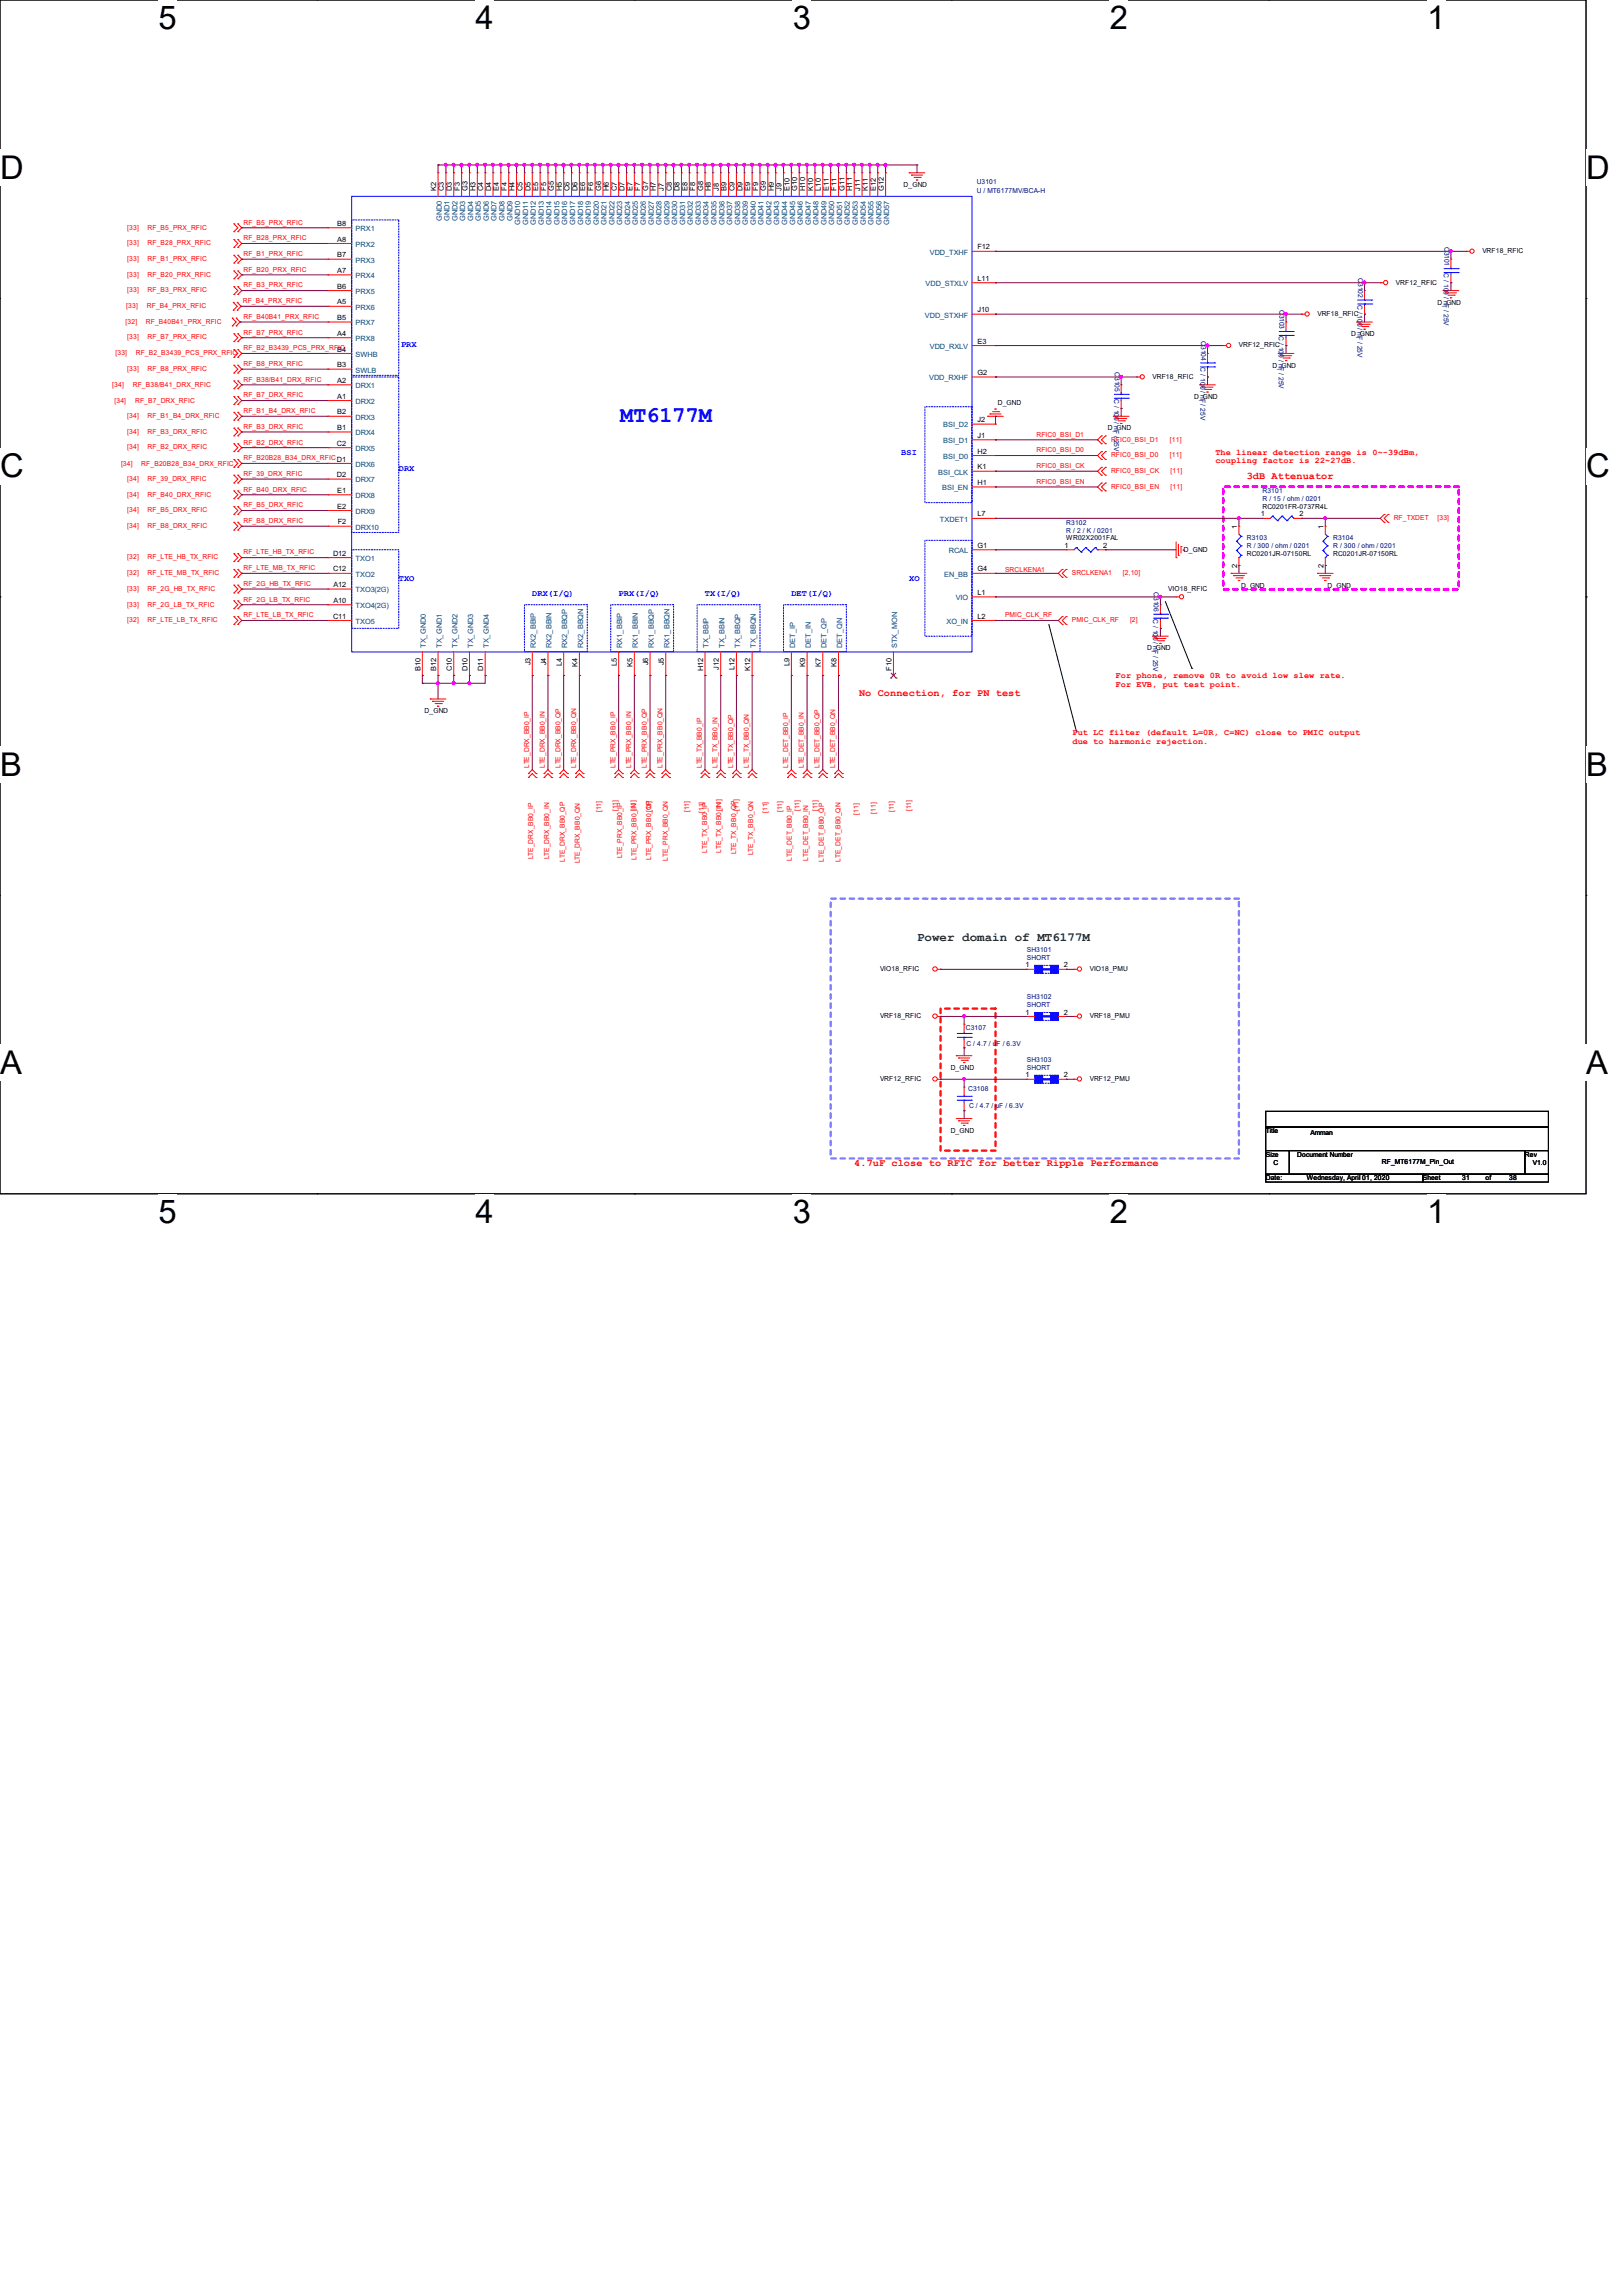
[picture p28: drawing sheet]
<svg xmlns="http://www.w3.org/2000/svg" width="210mm" height="297mm" viewBox="0 0 210 297" stroke-linecap="round" stroke-linejoin="round" font-family="sans-serif">
<defs><g id="words">
<g font-size="4.2">
<text x="20.5" y="3.8">5</text>
<text x="61.5" y="3.8">4</text>
<text x="102.6" y="3.8">3</text>
<text x="143.6" y="3.8">2</text>
<text x="184.7" y="3.8">1</text>
<text x="0" y="23.1">D</text>
<text x="205.2" y="23.1">D</text>
<text x="0" y="61.7">C</text>
<text x="205.2" y="61.7">C</text>
<text x="0" y="100.3">B</text>
<text x="205.2" y="100.3">B</text>
<text x="0" y="138.9">A</text>
<text x="205.2" y="138.9">A</text>
<text x="20.5" y="158.2">5</text>
<text x="61.5" y="158.2">4</text>
<text x="102.6" y="158.2">3</text>
<text x="143.6" y="158.2">2</text>
<text x="184.7" y="158.2">1</text>
</g>
<text font-size="2.9" fill="#00f" x="80.3" y="54.7">MT6177M</text>
<text font-size="1.6" fill="#008000" x="118.7" y="121.7">Power domain of MT6177M</text>
<g font-size="1.3" fill="#f00">
<text x="161.3" y="62">3dB Attenuator</text>
<text x="111.2" y="90">No Connection, for PN test</text>
<text x="110.5" y="150.8">4.7uF close to RFIC for better Ripple Performance</text>
</g>
<g font-size="1.1" fill="#00f">
<text x="51.9" y="44.8">PRX</text>
<text x="116.6" y="58.8">BSI</text>
<text x="51.6" y="60.9">DRX</text>
<text x="51.6" y="75.1">TXO</text>
<text x="68.9" y="77.1">DRX(I/Q)</text>
<text x="80.1" y="77.1">PRX(I/Q)</text>
<text x="91.2" y="77.1">TX(I/Q)</text>
<text x="102.4" y="77.1">DET(I/Q)</text>
<text x="117.6" y="75.1">XO</text>
</g>
<g font-size="1.1" fill="#f00">
<text x="157.3" y="58.8">The linear detection range is 0~-39dBm,</text>
<text x="157.3" y="59.9">coupling factor is 22~27dB.</text>
<text x="144.4" y="87.7">For phone, remove 0R to avoid low slew rate.</text>
<text x="144.4" y="88.8">For EVB, put test point.</text>
<text x="138.8" y="95.1">Put LC filter (default L=0R, C=NC) close to PMIC output</text>
<text x="138.8" y="96.2">due to harmonic rejection.</text>
</g>
<g font-size=".9" fill="#000080">
<text x="126.4" y="23.8">U3101</text>
<text x="126.4" y="25">U / MT6177MV/BCA-H</text>
<text x="175.7" y="36" transform="rotate(90 175.7 36)">C3102</text>
<text x="186.8" y="35.3" transform="rotate(90 186.8 35.3)">C / 100 / nF / 25V</text>
<text x="186.9" y="31.9" transform="rotate(90 186.9 31.9)">C3101</text>
<text x="165.6" y="40" transform="rotate(90 165.6 40)">C3103</text>
<text x="175.7" y="39.4" transform="rotate(90 175.7 39.4)">C / 100 / nF / 25V</text>
<text x="155.3" y="47.5" transform="rotate(90 155.3 47.5)">C / 100 / nF / 25V</text>
<text x="155.4" y="44.1" transform="rotate(90 155.4 44.1)">C3104</text>
<text x="165.5" y="43.5" transform="rotate(90 165.5 43.5)">C / 100 / nF / 25V</text>
<text x="144.2" y="51.6" transform="rotate(90 144.2 51.6)">C / 100 / nF / 25V</text>
<text x="144.2" y="48.2" transform="rotate(90 144.2 48.2)">C3105</text>
<text x="163.4" y="63.8">R3101</text>
<text x="163.4" y="64.8">R / 15 / ohm / 0201</text>
<text x="138" y="67.9">R3102</text>
<text x="138" y="68.9">R / 2 / K / 0201</text>
<text x="161.3" y="69.9">R3103</text>
<text x="161.3" y="70.9">R / 300 / ohm / 0201</text>
<text x="172.5" y="69.9">R3104</text>
<text x="172.5" y="70.9">R / 300 / ohm / 0201</text>
<text x="149.3" y="76.6" transform="rotate(90 149.3 76.6)">C3106</text>
<text x="149.2" y="80.1" transform="rotate(90 149.2 80.1)">C / 100 / nF / 25V</text>
<text x="132.9" y="123.2">SH3101</text>
<text x="132.9" y="124.2">SHORT</text>
<text x="132.9" y="129.3">SH3102</text>
<text x="132.9" y="130.3">SHORT</text>
<text x="125" y="133.2">C3107</text>
<text x="125.1" y="135.3">C / 4.7 / uF / 6.3V</text>
<text x="132.9" y="137.4">SH3103</text>
<text x="125.3" y="141.1">C3108</text>
<text x="125.4" y="143.4">C / 4.7 / uF / 6.3V</text>
<text x="132.9" y="138.4">SHORT</text>
</g>
<g font-size=".9" fill="#f00">
<text x="16.5" y="29.7">[33]</text>
<text x="19.1" y="29.7">RF_B5_PRX_RFIC</text>
<text x="31.5" y="29.1">RF_B5_PRX_RFIC</text>
<text x="16.5" y="31.7">[33]</text>
<text x="16.5" y="35.8">[33]</text>
<text x="16.5" y="33.8">[33]</text>
<text x="19.1" y="31.7">RF_B28_PRX_RFIC</text>
<text x="19.1" y="35.8">RF_B20_PRX_RFIC</text>
<text x="19.1" y="33.8">RF_B1_PRX_RFIC</text>
<text x="31.5" y="31.1">RF_B28_PRX_RFIC</text>
<text x="31.5" y="33.1">RF_B1_PRX_RFIC</text>
<text x="31.5" y="35.2">RF_B20_PRX_RFIC</text>
<text x="16.3" y="41.9">[32]</text>
<text x="16.3" y="39.9">[33]</text>
<text x="16.5" y="37.8">[33]</text>
<text x="18.9" y="41.9">RF_B40B41_PRX_RFIC</text>
<text x="19" y="39.9">RF_B4_PRX_RFIC</text>
<text x="19.1" y="37.8">RF_B3_PRX_RFIC</text>
<text x="31.4" y="39.2">RF_B4_PRX_RFIC</text>
<text x="31.5" y="37.2">RF_B3_PRX_RFIC</text>
<text x="31.5" y="41.2">RF_B40B41_PRX_RFIC</text>
<text x="14.9" y="45.9">[33]</text>
<text x="16.5" y="43.9">[33]</text>
<text x="16.5" y="48">[33]</text>
<text x="17.6" y="45.9">RF_B2_B3439_PCS_PRX_RFIC</text>
<text x="19.1" y="43.9">RF_B7_PRX_RFIC</text>
<text x="19.1" y="48">RF_B8_PRX_RFIC</text>
<text x="31.5" y="43.3">RF_B7_PRX_RFIC</text>
<text x="31.5" y="45.3">RF_B2_B3439_PCS_PRX_RFIC</text>
<text x="31.5" y="47.3">RF_B8_PRX_RFIC</text>
<text x="14.5" y="50.1">[34]</text>
<text x="14.8" y="52.1">[34]</text>
<text x="17.2" y="50.1">RF_B38/B41_DRX_RFIC</text>
<text x="17.5" y="52.1">RF_B7_DRX_RFIC</text>
<text x="31.5" y="49.4">RF_B38/B41_DRX_RFIC</text>
<text x="31.5" y="51.4">RF_B7_DRX_RFIC</text>
<text x="31.5" y="53.4">RF_B1_B4_DRX_RFIC</text>
<text x="16.5" y="58.1">[34]</text>
<text x="16.5" y="56.1">[34]</text>
<text x="16.5" y="54.1">[34]</text>
<text x="19.1" y="58.1">RF_B2_DRX_RFIC</text>
<text x="19.1" y="56.1">RF_B3_DRX_RFIC</text>
<text x="19.1" y="54.1">RF_B1_B4_DRX_RFIC</text>
<text x="31.5" y="57.5">RF_B2_DRX_RFIC</text>
<text x="31.5" y="59.5">RF_B20B28_B34_DRX_RFICD1</text>
<text x="31.5" y="55.5">RF_B3_DRX_RFIC</text>
<text x="134.1" y="56.5">RFIC0_BSI_D1</text>
<text x="134.1" y="58.5">RFIC0_BSI_D0</text>
<text x="143.8" y="57.1">RFIC0_BSI_D1</text>
<text x="143.8" y="59.2">RFIC0_BSI_D0</text>
<text x="151.4" y="57.1">[11]</text>
<text x="151.4" y="59.2">[11]</text>
<text x="15.7" y="60.3">[34]</text>
<text x="16.5" y="62.2">[34]</text>
<text x="16.5" y="64.2">[34]</text>
<text x="18.3" y="60.3">RF_B20B28_B34_DRX_RFIC</text>
<text x="19.1" y="62.2">RF_39_DRX_RFIC</text>
<text x="19.1" y="64.2">RF_B40_DRX_RFIC</text>
<text x="31.5" y="61.6">RF_39_DRX_RFIC</text>
<text x="31.5" y="63.6">RF_B40_DRX_RFIC</text>
<text x="31.5" y="65.6">RF_B5_DRX_RFIC</text>
<text x="134.1" y="60.6">RFIC0_BSI_CK</text>
<text x="134.1" y="62.6">RFIC0_BSI_EN</text>
<text x="143.8" y="61.2">RFIC0_BSI_CK</text>
<text x="143.8" y="63.3">RFIC0_BSI_EN</text>
<text x="151.5" y="61.2">[11]</text>
<text x="151.5" y="63.3">[11]</text>
<text x="16.5" y="66.3">[34]</text>
<text x="16.5" y="68.3">[34]</text>
<text x="19.1" y="66.3">RF_B5_DRX_RFIC</text>
<text x="19.1" y="68.3">RF_B8_DRX_RFIC</text>
<text x="31.5" y="71.7">RF_LTE_HB_TX_RFIC</text>
<text x="31.5" y="67.7">RF_B8_DRX_RFIC</text>
<text x="180.3" y="67.3">RF_TXDET</text>
<text x="186" y="67.3">[33]</text>
<text x="16.5" y="72.4">[32]</text>
<text x="16.5" y="74.4">[32]</text>
<text x="16.5" y="76.4">[33]</text>
<text x="19.1" y="72.4">RF_LTE_HB_TX_RFIC</text>
<text x="19.1" y="74.4">RF_LTE_MB_TX_RFIC</text>
<text x="19.1" y="76.4">RF_2G_HB_TX_RFIC</text>
<text x="31.5" y="73.8">RF_LTE_MB_TX_RFIC</text>
<text x="31.5" y="75.8">RF_2G_HB_TX_RFIC</text>
<text x="31.5" y="77.8">RF_2G_LB_TX_RFIC</text>
<text x="130.1" y="74">SRCLKENA1</text>
<text x="138.7" y="74.4">SRCLKENA1</text>
<text x="145.3" y="74.4">[2,10]</text>
<text x="16.5" y="78.5">[33]</text>
<text x="16.5" y="80.5">[32]</text>
<text x="19.1" y="78.5">RF_2G_LB_TX_RFIC</text>
<text x="19.1" y="80.5">RF_LTE_LB_TX_RFIC</text>
<text x="31.5" y="79.9">RF_LTE_LB_TX_RFIC</text>
<text x="130.1" y="79.9">PMIC_CLK_RF</text>
<text x="138.7" y="80.5">PMIC_CLK_RF</text>
<text x="146.2" y="80.5">[2]</text>
<text x="68.5" y="99.4" transform="rotate(-90 68.5 99.4)">LTE_DRX_BB0_IP</text>
<text x="70.5" y="99.4" transform="rotate(-90 70.5 99.4)">LTE_DRX_BB0_IN</text>
<text x="72.5" y="99.4" transform="rotate(-90 72.5 99.4)">LTE_DRX_BB0_QP</text>
<text x="74.6" y="99.4" transform="rotate(-90 74.6 99.4)">LTE_DRX_BB0_QN</text>
<text x="79.6" y="99.4" transform="rotate(-90 79.6 99.4)">LTE_PRX_BB0_IP</text>
<text x="81.7" y="99.4" transform="rotate(-90 81.7 99.4)">LTE_PRX_BB0_IN</text>
<text x="83.7" y="99.4" transform="rotate(-90 83.7 99.4)">LTE_PRX_BB0_QP</text>
<text x="85.7" y="99.4" transform="rotate(-90 85.7 99.4)">LTE_PRX_BB0_QN</text>
<text x="90.8" y="99.4" transform="rotate(-90 90.8 99.4)">LTE_TX_BB0_IP</text>
<text x="92.8" y="99.4" transform="rotate(-90 92.8 99.4)">LTE_TX_BB0_IN</text>
<text x="94.9" y="99.4" transform="rotate(-90 94.9 99.4)">LTE_TX_BB0_QP</text>
<text x="96.9" y="99.4" transform="rotate(-90 96.9 99.4)">LTE_TX_BB0_QN</text>
<text x="102" y="99.4" transform="rotate(-90 102 99.4)">LTE_DET_BB0_IP</text>
<text x="104" y="99.4" transform="rotate(-90 104 99.4)">LTE_DET_BB0_IN</text>
<text x="106.1" y="99.4" transform="rotate(-90 106.1 99.4)">LTE_DET_BB0_QP</text>
<text x="108.1" y="99.4" transform="rotate(-90 108.1 99.4)">LTE_DET_BB0_QN</text>
<text x="77.8" y="105.1" transform="rotate(-90 77.8 105.1)">[11]</text>
<text x="79.9" y="104.9" transform="rotate(-90 79.9 104.9)">[11]</text>
<text x="82.2" y="104.9" transform="rotate(-90 82.2 104.9)">[11]</text>
<text x="84.2" y="105.1" transform="rotate(-90 84.2 105.1)">[11]</text>
<text x="89.2" y="105.1" transform="rotate(-90 89.2 105.1)">[11]</text>
<text x="91.1" y="105.2" transform="rotate(-90 91.1 105.2)">[11]</text>
<text x="93.3" y="104.9" transform="rotate(-90 93.3 104.9)">[11]</text>
<text x="95.6" y="104.9" transform="rotate(-90 95.6 104.9)">[11]</text>
<text x="99.3" y="105.2" transform="rotate(-90 99.3 105.2)">[11]</text>
<text x="101.2" y="105.1" transform="rotate(-90 101.2 105.1)">[11]</text>
<text x="103.5" y="104.9" transform="rotate(-90 103.5 104.9)">[11]</text>
<text x="105.8" y="104.9" transform="rotate(-90 105.8 104.9)">[11]</text>
<text x="111.1" y="105.4" transform="rotate(-90 111.1 105.4)">[11]</text>
<text x="113.3" y="105.2" transform="rotate(-90 113.3 105.2)">[11]</text>
<text x="115.7" y="105.1" transform="rotate(-90 115.7 105.1)">[11]</text>
<text x="117.9" y="104.9" transform="rotate(-90 117.9 104.9)">[11]</text>
<text x="69" y="111.2" transform="rotate(-90 69 111.2)">LTE_DRX_BB0_IP</text>
<text x="71" y="111.2" transform="rotate(-90 71 111.2)">LTE_DRX_BB0_IN</text>
<text x="73.1" y="111.5" transform="rotate(-90 73.1 111.5)">LTE_DRX_BB0_QP</text>
<text x="75" y="111.7" transform="rotate(-90 75 111.7)">LTE_DRX_BB0_QN</text>
<text x="80.5" y="111" transform="rotate(-90 80.5 111)">LTE_PRX_BB0_IP</text>
<text x="82.3" y="111.3" transform="rotate(-90 82.3 111.3)">LTE_PRX_BB0_IN</text>
<text x="84.2" y="111.3" transform="rotate(-90 84.2 111.3)">LTE_PRX_BB0_QP</text>
<text x="86.4" y="111.3" transform="rotate(-90 86.4 111.3)">LTE_PRX_BB0_QN</text>
<text x="91.5" y="110.3" transform="rotate(-90 91.5 110.3)">LTE_TX_BB0_IP</text>
<text x="93.3" y="110.3" transform="rotate(-90 93.3 110.3)">LTE_TX_BB0_IN</text>
<text x="95.3" y="110.5" transform="rotate(-90 95.3 110.5)">LTE_TX_BB0_QP</text>
<text x="97.5" y="110.7" transform="rotate(-90 97.5 110.7)">LTE_TX_BB0_QN</text>
<text x="102.5" y="111.3" transform="rotate(-90 102.5 111.3)">LTE_DET_BB0_IP</text>
<text x="104.6" y="111.3" transform="rotate(-90 104.6 111.3)">LTE_DET_BB0_IN</text>
<text x="106.6" y="111.5" transform="rotate(-90 106.6 111.5)">LTE_DET_BB0_QP</text>
<text x="108.8" y="111.5" transform="rotate(-90 108.8 111.5)">LTE_DET_BB0_QN</text>
</g>
<g font-size=".9">
<text x="43.6" y="29.2">B8</text>
<text x="56.4" y="24.7" transform="rotate(-90 56.4 24.7)">K2</text>
<text x="57.4" y="24.7" transform="rotate(-90 57.4 24.7)">C3</text>
<text x="58.5" y="24.7" transform="rotate(-90 58.5 24.7)">D3</text>
<text x="59.5" y="24.7" transform="rotate(-90 59.5 24.7)">F3</text>
<text x="60.5" y="24.7" transform="rotate(-90 60.5 24.7)">G3</text>
<text x="61.5" y="24.7" transform="rotate(-90 61.5 24.7)">H3</text>
<text x="62.5" y="24.7" transform="rotate(-90 62.5 24.7)">C4</text>
<text x="63.5" y="24.7" transform="rotate(-90 63.5 24.7)">D4</text>
<text x="64.6" y="24.7" transform="rotate(-90 64.6 24.7)">E4</text>
<text x="65.6" y="24.7" transform="rotate(-90 65.6 24.7)">F4</text>
<text x="66.6" y="24.7" transform="rotate(-90 66.6 24.7)">H4</text>
<text x="67.6" y="24.7" transform="rotate(-90 67.6 24.7)">C5</text>
<text x="68.6" y="24.7" transform="rotate(-90 68.6 24.7)">D5</text>
<text x="69.6" y="24.7" transform="rotate(-90 69.6 24.7)">E5</text>
<text x="70.7" y="24.7" transform="rotate(-90 70.7 24.7)">F5</text>
<text x="71.7" y="24.7" transform="rotate(-90 71.7 24.7)">G5</text>
<text x="72.7" y="24.7" transform="rotate(-90 72.7 24.7)">H5</text>
<text x="73.7" y="24.7" transform="rotate(-90 73.7 24.7)">C6</text>
<text x="74.7" y="24.7" transform="rotate(-90 74.7 24.7)">D6</text>
<text x="75.7" y="24.7" transform="rotate(-90 75.7 24.7)">E6</text>
<text x="76.8" y="24.7" transform="rotate(-90 76.8 24.7)">F6</text>
<text x="77.8" y="24.7" transform="rotate(-90 77.8 24.7)">G6</text>
<text x="78.8" y="24.7" transform="rotate(-90 78.8 24.7)">H6</text>
<text x="79.8" y="24.7" transform="rotate(-90 79.8 24.7)">C7</text>
<text x="80.8" y="24.7" transform="rotate(-90 80.8 24.7)">D7</text>
<text x="81.8" y="24.7" transform="rotate(-90 81.8 24.7)">E7</text>
<text x="82.8" y="24.7" transform="rotate(-90 82.8 24.7)">F7</text>
<text x="83.9" y="24.7" transform="rotate(-90 83.9 24.7)">G7</text>
<text x="84.9" y="24.7" transform="rotate(-90 84.9 24.7)">H7</text>
<text x="85.9" y="24.7" transform="rotate(-90 85.9 24.7)">J7</text>
<text x="86.9" y="24.7" transform="rotate(-90 86.9 24.7)">C8</text>
<text x="87.9" y="24.7" transform="rotate(-90 87.9 24.7)">D8</text>
<text x="88.9" y="24.7" transform="rotate(-90 88.9 24.7)">E8</text>
<text x="90" y="24.7" transform="rotate(-90 90 24.7)">F8</text>
<text x="91" y="24.7" transform="rotate(-90 91 24.7)">G8</text>
<text x="92" y="24.7" transform="rotate(-90 92 24.7)">H8</text>
<text x="93" y="24.7" transform="rotate(-90 93 24.7)">J8</text>
<text x="94" y="24.7" transform="rotate(-90 94 24.7)">B9</text>
<text x="95" y="24.7" transform="rotate(-90 95 24.7)">C9</text>
<text x="96.1" y="24.7" transform="rotate(-90 96.1 24.7)">D9</text>
<text x="97.1" y="24.7" transform="rotate(-90 97.1 24.7)">E9</text>
<text x="98.1" y="24.7" transform="rotate(-90 98.1 24.7)">F9</text>
<text x="99.1" y="24.7" transform="rotate(-90 99.1 24.7)">G9</text>
<text x="100.1" y="24.7" transform="rotate(-90 100.1 24.7)">H9</text>
<text x="101.1" y="24.7" transform="rotate(-90 101.1 24.7)">J9</text>
<text x="102.2" y="24.7" transform="rotate(-90 102.2 24.7)">E10</text>
<text x="103.2" y="24.7" transform="rotate(-90 103.2 24.7)">G10</text>
<text x="104.2" y="24.7" transform="rotate(-90 104.2 24.7)">H10</text>
<text x="105.2" y="24.7" transform="rotate(-90 105.2 24.7)">K10</text>
<text x="106.2" y="24.7" transform="rotate(-90 106.2 24.7)">L10</text>
<text x="107.2" y="24.7" transform="rotate(-90 107.2 24.7)">E11</text>
<text x="108.3" y="24.7" transform="rotate(-90 108.3 24.7)">F11</text>
<text x="109.3" y="24.7" transform="rotate(-90 109.3 24.7)">G11</text>
<text x="110.3" y="24.7" transform="rotate(-90 110.3 24.7)">H11</text>
<text x="111.3" y="24.7" transform="rotate(-90 111.3 24.7)">J11</text>
<text x="112.3" y="24.7" transform="rotate(-90 112.3 24.7)">K11</text>
<text x="113.3" y="24.7" transform="rotate(-90 113.3 24.7)">E12</text>
<text x="114.3" y="24.7" transform="rotate(-90 114.3 24.7)">G12</text>
<text x="116.9" y="24.2">D_GND</text>
<text x="43.6" y="33.3">B7</text>
<text x="43.6" y="35.3">A7</text>
<text x="43.6" y="31.3">A8</text>
<text x="126.5" y="32.3">F12</text>
<text x="191.8" y="32.7">VRF18_RFIC</text>
<text x="43.6" y="37.4">B6</text>
<text x="43.6" y="39.4">A5</text>
<text x="43.6" y="41.4">B5</text>
<text x="126.5" y="40.4">J10</text>
<text x="126.5" y="36.3">L11</text>
<text x="170.5" y="40.9">VRF18_RFIC</text>
<text x="180.6" y="36.8">VRF12_RFIC</text>
<text x="186" y="39.4">D_GND</text>
<text x="43.6" y="45.5">B4</text>
<text x="43.6" y="47.5">B3</text>
<text x="43.6" y="43.4">A4</text>
<text x="126.5" y="44.5">E3</text>
<text x="160.3" y="44.9">VRF12_RFIC</text>
<text x="164.7" y="47.6">D_GND</text>
<text x="174.8" y="43.5">D_GND</text>
<text x="43.6" y="49.5">A2</text>
<text x="43.6" y="51.6">A1</text>
<text x="43.6" y="53.6">B2</text>
<text x="126.5" y="48.5">G2</text>
<text x="129.1" y="52.4">D_GND</text>
<text x="149.1" y="49">VRF18_RFIC</text>
<text x="154.5" y="51.6">D_GND</text>
<text x="43.6" y="57.7">C2</text>
<text x="43.6" y="55.6">B1</text>
<text x="126.5" y="58.7">H2</text>
<text x="126.5" y="56.7">J1</text>
<text x="126.5" y="54.6">J2</text>
<text x="143.3" y="55.7">D_GND</text>
<text x="43.6" y="61.7">D2</text>
<text x="43.6" y="63.8">E1</text>
<text x="43.6" y="65.8">E2</text>
<text x="126.5" y="62.7">H1</text>
<text x="126.5" y="60.7">K1</text>
<text x="163.4" y="65.8">RC0201FR-0737R4L</text>
<text x="43.1" y="71.9">D12</text>
<text x="43.7" y="67.8">F2</text>
<text x="126.5" y="70.9">G1</text>
<text x="126.5" y="66.8">L7</text>
<text x="137.8" y="70.9">1</text>
<text x="138" y="69.9">WR02X2001FAL</text>
<text x="142.8" y="70.9">2</text>
<text x="153.2" y="71.3">D_GND</text>
<text x="160.1" y="68.4" transform="rotate(-90 160.1 68.4)">1</text>
<text x="161.3" y="71.9">RC0201JR-07150RL</text>
<text x="163.2" y="66.8">1</text>
<text x="168.2" y="66.8">2</text>
<text x="171.2" y="68.4" transform="rotate(-90 171.2 68.4)">1</text>
<text x="172.5" y="71.9">RC0201JR-07150RL</text>
<text x="43.1" y="73.9">C12</text>
<text x="43.1" y="76">A12</text>
<text x="43.1" y="78">A10</text>
<text x="126.5" y="73.9">G4</text>
<text x="126.5" y="77">L1</text>
<text x="151.2" y="76.4">VIO18_RFIC</text>
<text x="160.1" y="73.4" transform="rotate(-90 160.1 73.4)">2</text>
<text x="160.6" y="76">D_GND</text>
<text x="171.2" y="73.4" transform="rotate(-90 171.2 73.4)">2</text>
<text x="171.8" y="76">D_GND</text>
<text x="43.1" y="80">C11</text>
<text x="126.5" y="80">L2</text>
<text x="54.4" y="86.8" transform="rotate(-90 54.4 86.8)">B10</text>
<text x="56.4" y="86.8" transform="rotate(-90 56.4 86.8)">B12</text>
<text x="58.5" y="86.8" transform="rotate(-90 58.5 86.8)">C10</text>
<text x="60.5" y="86.8" transform="rotate(-90 60.5 86.8)">D10</text>
<text x="62.5" y="86.8" transform="rotate(-90 62.5 86.8)">D11</text>
<text x="68.6" y="86.1" transform="rotate(-90 68.6 86.1)">J3</text>
<text x="70.7" y="86.1" transform="rotate(-90 70.7 86.1)">J4</text>
<text x="72.7" y="86.2" transform="rotate(-90 72.7 86.2)">L4</text>
<text x="74.7" y="86.2" transform="rotate(-90 74.7 86.2)">K4</text>
<text x="79.8" y="86.2" transform="rotate(-90 79.8 86.2)">L5</text>
<text x="81.8" y="86.2" transform="rotate(-90 81.8 86.2)">K5</text>
<text x="83.9" y="86.1" transform="rotate(-90 83.9 86.1)">J6</text>
<text x="85.9" y="86.1" transform="rotate(-90 85.9 86.1)">J5</text>
<text x="91" y="86.8" transform="rotate(-90 91 86.8)">H12</text>
<text x="93" y="86.6" transform="rotate(-90 93 86.6)">J12</text>
<text x="95" y="86.7" transform="rotate(-90 95 86.7)">L12</text>
<text x="97.1" y="86.8" transform="rotate(-90 97.1 86.8)">K12</text>
<text x="102.2" y="86.2" transform="rotate(-90 102.2 86.2)">L9</text>
<text x="104.2" y="86.2" transform="rotate(-90 104.2 86.2)">K9</text>
<text x="106.2" y="86.2" transform="rotate(-90 106.2 86.2)">K7</text>
<text x="108.3" y="86.2" transform="rotate(-90 108.3 86.2)">K8</text>
<text x="115.4" y="86.8" transform="rotate(-90 115.4 86.8)">F10</text>
<text x="148.4" y="84.1">D_GND</text>
<text x="55" y="92.3">D_GND</text>
<text x="113.9" y="125.6">VIO18_RFIC</text>
<text x="132.7" y="125.1">1</text>
<text x="137.7" y="125.1">2</text>
<text x="141" y="125.6">VIO18_PMU</text>
<text x="113.9" y="131.7">VRF18_RFIC</text>
<text x="132.7" y="131.2">1</text>
<text x="137.7" y="131.2">2</text>
<text x="141" y="131.7">VRF18_PMU</text>
<text x="113.9" y="139.8">VRF12_RFIC</text>
<text x="123" y="138.4">D_GND</text>
<text x="132.7" y="139.4">1</text>
<text x="137.7" y="139.4">2</text>
<text x="141" y="139.8">VRF12_PMU</text>
<text x="123" y="146.5">D_GND</text>
<text x="163.8" y="146.6">Title</text>
<text x="163.8" y="149.7">Size</text>
<text x="167.9" y="149.7">Document Number</text>
<text x="169.6" y="146.8">Amman</text>
<text x="197.3" y="149.7">Rev</text>
<text x="163.8" y="152.7">Date:</text>
<text x="164.8" y="150.7">C</text>
<text x="169.1" y="152.7">Wednesday, April 01, 2020</text>
<text x="178.8" y="150.6">RF_MT6177M_Pin_Out</text>
<text x="184.1" y="152.7">Sheet</text>
<text x="189.2" y="152.7">31</text>
<text x="192.2" y="152.7">of</text>
<text x="195.3" y="152.7">38</text>
<text x="198.3" y="150.7">V1.0</text>
</g>
<g font-size=".9" fill="#004080">
<text x="46" y="29.9">PRX1</text>
<text x="57.2" y="28.6" transform="rotate(-90 57.2 28.6)">GND0</text>
<text x="58.2" y="28.6" transform="rotate(-90 58.2 28.6)">GND1</text>
<text x="59.2" y="28.6" transform="rotate(-90 59.2 28.6)">GND2</text>
<text x="60.2" y="28.6" transform="rotate(-90 60.2 28.6)">GND3</text>
<text x="61.2" y="28.6" transform="rotate(-90 61.2 28.6)">GND4</text>
<text x="62.2" y="28.6" transform="rotate(-90 62.2 28.6)">GND5</text>
<text x="63.2" y="28.6" transform="rotate(-90 63.2 28.6)">GND6</text>
<text x="64.3" y="28.6" transform="rotate(-90 64.3 28.6)">GND7</text>
<text x="65.3" y="28.6" transform="rotate(-90 65.3 28.6)">GND8</text>
<text x="66.3" y="28.6" transform="rotate(-90 66.3 28.6)">GND9</text>
<text x="67.3" y="29.1" transform="rotate(-90 67.3 29.1)">GND10</text>
<text x="68.3" y="29.1" transform="rotate(-90 68.3 29.1)">GND11</text>
<text x="69.3" y="29.1" transform="rotate(-90 69.3 29.1)">GND12</text>
<text x="70.4" y="29.1" transform="rotate(-90 70.4 29.1)">GND13</text>
<text x="71.4" y="29.1" transform="rotate(-90 71.4 29.1)">GND14</text>
<text x="72.4" y="29.1" transform="rotate(-90 72.4 29.1)">GND15</text>
<text x="73.4" y="29.1" transform="rotate(-90 73.4 29.1)">GND16</text>
<text x="74.4" y="29.1" transform="rotate(-90 74.4 29.1)">GND17</text>
<text x="75.4" y="29.1" transform="rotate(-90 75.4 29.1)">GND18</text>
<text x="76.5" y="29.1" transform="rotate(-90 76.5 29.1)">GND19</text>
<text x="77.5" y="29.1" transform="rotate(-90 77.5 29.1)">GND20</text>
<text x="78.5" y="29.1" transform="rotate(-90 78.5 29.1)">GND21</text>
<text x="79.5" y="29.1" transform="rotate(-90 79.5 29.1)">GND22</text>
<text x="80.5" y="29.1" transform="rotate(-90 80.5 29.1)">GND23</text>
<text x="81.5" y="29.1" transform="rotate(-90 81.5 29.1)">GND24</text>
<text x="82.6" y="29.1" transform="rotate(-90 82.6 29.1)">GND25</text>
<text x="83.6" y="29.1" transform="rotate(-90 83.6 29.1)">GND26</text>
<text x="84.6" y="29.1" transform="rotate(-90 84.6 29.1)">GND27</text>
<text x="85.6" y="29.1" transform="rotate(-90 85.6 29.1)">GND28</text>
<text x="86.6" y="29.1" transform="rotate(-90 86.6 29.1)">GND29</text>
<text x="87.6" y="29.1" transform="rotate(-90 87.6 29.1)">GND30</text>
<text x="88.6" y="29.1" transform="rotate(-90 88.6 29.1)">GND31</text>
<text x="89.7" y="29.1" transform="rotate(-90 89.7 29.1)">GND32</text>
<text x="90.7" y="29.1" transform="rotate(-90 90.7 29.1)">GND33</text>
<text x="91.7" y="29.1" transform="rotate(-90 91.7 29.1)">GND34</text>
<text x="92.7" y="29.1" transform="rotate(-90 92.7 29.1)">GND35</text>
<text x="93.7" y="29.1" transform="rotate(-90 93.7 29.1)">GND36</text>
<text x="94.7" y="29.1" transform="rotate(-90 94.7 29.1)">GND37</text>
<text x="95.8" y="29.1" transform="rotate(-90 95.8 29.1)">GND38</text>
<text x="96.8" y="29.1" transform="rotate(-90 96.8 29.1)">GND39</text>
<text x="97.8" y="29.1" transform="rotate(-90 97.8 29.1)">GND40</text>
<text x="98.8" y="29.1" transform="rotate(-90 98.8 29.1)">GND41</text>
<text x="99.8" y="29.1" transform="rotate(-90 99.8 29.1)">GND42</text>
<text x="100.8" y="29.1" transform="rotate(-90 100.8 29.1)">GND43</text>
<text x="101.9" y="29.1" transform="rotate(-90 101.9 29.1)">GND44</text>
<text x="102.9" y="29.1" transform="rotate(-90 102.9 29.1)">GND45</text>
<text x="103.9" y="29.1" transform="rotate(-90 103.9 29.1)">GND46</text>
<text x="104.9" y="29.1" transform="rotate(-90 104.9 29.1)">GND47</text>
<text x="105.9" y="29.1" transform="rotate(-90 105.9 29.1)">GND48</text>
<text x="106.9" y="29.1" transform="rotate(-90 106.9 29.1)">GND49</text>
<text x="108" y="29.1" transform="rotate(-90 108 29.1)">GND50</text>
<text x="109" y="29.1" transform="rotate(-90 109 29.1)">GND51</text>
<text x="110" y="29.1" transform="rotate(-90 110 29.1)">GND52</text>
<text x="111" y="29.1" transform="rotate(-90 111 29.1)">GND53</text>
<text x="112" y="29.1" transform="rotate(-90 112 29.1)">GND54</text>
<text x="113" y="29.1" transform="rotate(-90 113 29.1)">GND55</text>
<text x="114.1" y="29.1" transform="rotate(-90 114.1 29.1)">GND56</text>
<text x="115.1" y="29.1" transform="rotate(-90 115.1 29.1)">GND57</text>
<text x="46" y="34">PRX3</text>
<text x="46" y="36">PRX4</text>
<text x="46" y="31.9">PRX2</text>
<text x="120.3" y="32.9">VDD_TXHF</text>
<text x="46" y="38">PRX5</text>
<text x="46" y="40.1">PRX6</text>
<text x="119.7" y="41.1">VDD_STXHF</text>
<text x="119.8" y="37">VDD_STXLV</text>
<text x="46" y="42.1">PRX7</text>
<text x="46" y="46.2">SWHB</text>
<text x="46" y="44.1">PRX8</text>
<text x="120.3" y="45.1">VDD_RXLV</text>
<text x="46" y="48.2">SWLB</text>
<text x="46" y="50.2">DRX1</text>
<text x="46" y="52.3">DRX2</text>
<text x="120.2" y="49.2">VDD_RXHF</text>
<text x="46" y="54.3">DRX3</text>
<text x="46" y="56.3">DRX4</text>
<text x="46" y="58.3">DRX5</text>
<text x="122.1" y="59.4">BSI_D0</text>
<text x="122.1" y="57.3">BSI_D1</text>
<text x="122.1" y="55.3">BSI_D2</text>
<text x="46" y="60.4">DRX6</text>
<text x="46" y="62.4">DRX7</text>
<text x="46" y="64.4">DRX8</text>
<text x="121.4" y="61.4">BSI_CLK</text>
<text x="121.9" y="63.4">BSI_EN</text>
<text x="46" y="66.5">DRX9</text>
<text x="46" y="68.5">DRX10</text>
<text x="121.6" y="67.5">TXDET1</text>
<text x="122.8" y="71.6">RCAL</text>
<text x="46" y="72.6">TXO1</text>
<text x="46" y="74.6">TXO2</text>
<text x="46" y="76.6">TXO3(2G)</text>
<text x="122.2" y="74.6">EN_BB</text>
<text x="123.7" y="77.6">VIO</text>
<text x="46" y="78.7">TXO4(2G)</text>
<text x="46" y="80.7">TXO5</text>
<text x="55.1" y="83.8" transform="rotate(-90 55.1 83.8)">TX_GND0</text>
<text x="57.2" y="83.8" transform="rotate(-90 57.2 83.8)">TX_GND1</text>
<text x="59.2" y="83.8" transform="rotate(-90 59.2 83.8)">TX_GND2</text>
<text x="61.2" y="83.8" transform="rotate(-90 61.2 83.8)">TX_GND3</text>
<text x="63.2" y="83.8" transform="rotate(-90 63.2 83.8)">TX_GND4</text>
<text x="69.3" y="83.8" transform="rotate(-90 69.3 83.8)">RX2_BBIP</text>
<text x="71.4" y="83.8" transform="rotate(-90 71.4 83.8)">RX2_BBIN</text>
<text x="73.4" y="83.8" transform="rotate(-90 73.4 83.8)">RX2_BBQP</text>
<text x="75.4" y="83.8" transform="rotate(-90 75.4 83.8)">RX2_BBQN</text>
<text x="80.5" y="83.8" transform="rotate(-90 80.5 83.8)">RX1_BBIP</text>
<text x="82.6" y="83.8" transform="rotate(-90 82.6 83.8)">RX1_BBIN</text>
<text x="84.6" y="83.8" transform="rotate(-90 84.6 83.8)">RX1_BBQP</text>
<text x="86.6" y="83.8" transform="rotate(-90 86.6 83.8)">RX1_BBQN</text>
<text x="91.7" y="83.8" transform="rotate(-90 91.7 83.8)">TX_BBIP</text>
<text x="93.7" y="83.8" transform="rotate(-90 93.7 83.8)">TX_BBIN</text>
<text x="95.8" y="83.8" transform="rotate(-90 95.8 83.8)">TX_BBQP</text>
<text x="97.8" y="83.8" transform="rotate(-90 97.8 83.8)">TX_BBQN</text>
<text x="102.9" y="83.8" transform="rotate(-90 102.9 83.8)">DET_IP</text>
<text x="104.9" y="83.8" transform="rotate(-90 104.9 83.8)">DET_IN</text>
<text x="106.9" y="83.8" transform="rotate(-90 106.9 83.8)">DET_QP</text>
<text x="109" y="83.8" transform="rotate(-90 109 83.8)">DET_QN</text>
<text x="116.1" y="83.8" transform="rotate(-90 116.1 83.8)">STX_MON</text>
<text x="122.5" y="80.7">XO_IN</text>
</g>
</g></defs>
<path d="M0 0h205.2v154.4h-205.2z" fill="none" stroke="#000" stroke-width=".13"/>
<g fill="#fff">
<path d="M20.5 0h2.4v4.7h-2.4z"/>
<path d="M20.5 154.4h2.4v4.8h-2.4z"/>
</g>
<path d="M41 0h.1M41 154.4h.1" fill="none" stroke="#000" stroke-width=".13"/>
<g fill="#fff">
<path d="M61.5 0h2.4v4.7h-2.4z"/>
<path d="M61.5 154.4h2.4v4.8h-2.4z"/>
</g>
<path d="M82.1 0h.1M82.1 154.4h.1" fill="none" stroke="#000" stroke-width=".13"/>
<g fill="#fff">
<path d="M102.6 0h2.3v4.7h-2.3z"/>
<path d="M102.6 154.4h2.3v4.8h-2.3z"/>
</g>
<path d="M123.1 0h.1M123.1 154.4h.1" fill="none" stroke="#000" stroke-width=".13"/>
<g fill="#fff">
<path d="M143.6 0h2.4v4.7h-2.4z"/>
<path d="M143.6 154.4h2.4v4.8h-2.4z"/>
</g>
<path d="M164.2 0h.1M164.2 154.4h.1" fill="none" stroke="#000" stroke-width=".13"/>
<g fill="#fff">
<path d="M184.7 0h2.3v4.7h-2.3z"/>
<path d="M184.7 154.4h2.3v4.8h-2.3z"/>
<path d="M0 19.3h3v4.7h-3z"/>
<path d="M205.2 19.3h3.1v4.7h-3.1z"/>
<path d="M0 57.9h3v4.8h-3z"/>
<path d="M205.2 57.9h3.1v4.8h-3.1z"/>
</g>
<path d="M0 38.6h.1M205.2 38.6h.1" fill="none" stroke="#000" stroke-width=".13"/>
<g fill="#fff">
<path d="M0 96.5h2.8v4.8h-2.8z"/>
<path d="M205.2 96.5h2.9v4.8h-2.9z"/>
</g>
<path d="M0 77.2h.1M205.2 77.2h.1" fill="none" stroke="#000" stroke-width=".13"/>
<g fill="#fff">
<path d="M0 135.1h2.8v4.8h-2.8z"/>
<path d="M205.1 135.1h3v4.8h-3z"/>
</g>
<g fill="none" stroke="#000" stroke-width=".13">
<path d="M150.8 77.8l3.4 8.6M135.7 80.8l3.6 13.8M139.3 94.6h.1M154.2 86.4h.1M0 115.8h.1M205.2 115.8h.1M163.8 148.8h3v3.1h-3zM163.8 143.8h36.6v2h-36.6zM163.8 145.8h36.6v3h-36.6zM163.8 151.9h20.3v1h-20.3zM166.8 148.8h30.5v3.1h-30.5zM184.1 151.9h16.3v1h-16.3z"/>
<path d="M197.3 148.8h3.1v3.1h-3.1z"/>
</g>
<path d="M158.3 62.9h30.5v13.3h-30.5zM158.3 63h30.5v13.3h-30.5z" fill="none" stroke="#f0f" stroke-width=".3" stroke-dasharray=".6 .6"/>
<path d="M121.7 130.5h7.1v18.3h-7.1z" fill="none" stroke="#f00" stroke-width=".3" stroke-dasharray=".6"/>
<path d="M107.5 116.2h52.8v33.7h-52.8z" fill="none" stroke="#8080ff" stroke-width=".3" stroke-dasharray=".6 .6"/>
<g fill="none" stroke="#f00" stroke-width=".13">
<path d="M30.2 39.1h.1M30.2 39.1l.5 .5-.5 .5M30.3 29h.1M30.3 30h.1M30.3 31h.1M30.3 32h.1M30.3 29l.5 .5-.5 .5M30.3 31l.5 .5-.5 .5M30.3 35.1h.1M30.3 36.1h.1M30.3 37.1h.1M30.3 38.1h.1"/>
<path d="M30.3 33h.1M30.3 34h.1M30.3 35.1l.5 .5-.5 .5M30.3 37.1l.5 .5-.5 .5M30.3 33l.5 .5-.5 .5M30.7 39.1h.1M30.7 39.1l.5 .5-.5 .5M30.8 30h.1M30.8 29h.1M30.8 32h.1M30.8 31h.1M30.8 29l.5 .5-.5 .5"/>
<path d="M30.8 31l.5 .5-.5 .5M30.8 36.1h.1M30.8 35.1h.1M30.8 38.1h.1M30.8 37.1h.1M30.8 34h.1M30.8 33h.1M30.8 35.1l.5 .5-.5 .5M30.8 37.1l.5 .5-.5 .5M30.8 33l.5 .5-.5 .5M42.5 33.5h.1M42.5 35.6h.1"/>
<path d="M42.5 37.6h.1M42.5 39.6h.1M42.5 31.5h.1M42.5 29.5h.1M42.5 37.6h3M42.5 33.5h3M42.5 35.6h3M42.5 39.6h3M42.5 31.5h3M42.5 29.5h3M56.7 22.4h.1M56.7 22.4v3"/>
<path d="M57.7 22.4h.1M57.7 22.4v3M58.7 22.4h.1M58.7 22.4v3M59.7 22.4h.1M59.7 22.4v3M60.7 22.4h.1M60.7 22.4v3M61.8 22.4h.1M61.8 22.4v3M62.8 22.4h.1M62.8 22.4v3"/>
<path d="M63.8 22.4h.1M63.8 22.4v3M64.8 22.4h.1M64.8 22.4v3M65.8 22.4h.1M65.8 22.4v3M66.8 22.4h.1M66.8 22.4v3M67.9 22.4h.1M67.9 22.4v3M68.9 22.4h.1M68.9 22.4v3"/>
<path d="M69.9 22.4h.1M69.9 22.4v3M70.9 22.4h.1M70.9 22.4v3M71.9 22.4h.1M71.9 22.4v3M72.9 22.4h.1M72.9 22.4v3M74 22.4h.1M74 22.4v3M75 22.4h.1M75 22.4v3"/>
<path d="M76 22.4h.1M76 22.4v3M77 22.4h.1M77 22.4v3M78 22.4h.1M78 22.4v3M79 22.4h.1M79 22.4v3M80.1 22.4h.1M80.1 22.4v3M81.1 22.4h.1M81.1 22.4v3"/>
<path d="M82.1 22.4h.1M82.1 22.4v3M83.1 22.4h.1M83.1 22.4v3M84.1 22.4h.1M84.1 22.4v3M85.1 22.4h.1M85.1 22.4v3M86.1 22.4h.1M86.1 22.4v3M87.2 22.4h.1M87.2 22.4v3"/>
<path d="M88.2 22.4h.1M88.2 22.4v3M89.2 22.4h.1M89.2 22.4v3M90.2 22.4h.1M90.2 22.4v3M91.2 22.4h.1M91.2 22.4v3M92.2 22.4h.1M92.2 22.4v3M93.3 22.4h.1M93.3 22.4v3"/>
<path d="M94.3 22.4h.1M94.3 22.4v3M95.3 22.4h.1M95.3 22.4v3M96.3 22.4h.1M96.3 22.4v3M97.3 22.4h.1M97.3 22.4v3M98.3 22.4h.1M98.3 22.4v3M99.4 22.4h.1M99.4 22.4v3"/>
<path d="M100.4 22.4h.1M100.4 22.4v3M101.4 22.4h.1M101.4 22.4v3M102.4 22.4h.1M102.4 22.4v3M103.4 22.4h.1M103.4 22.4v3M104.4 22.4h.1M104.4 22.4v3M105.5 22.4h.1M105.5 22.4v3"/>
<path d="M106.5 22.4h.1M106.5 22.4v3M107.5 22.4h.1M107.5 22.4v3M108.5 22.4h.1M108.5 22.4v3M109.5 22.4h.1M109.5 22.4v3M110.5 22.4h.1M110.5 22.4v3M111.5 22.4h.1M111.5 22.4v3"/>
<path d="M112.6 22.4h.1M112.6 22.4v3M113.6 22.4h.1M113.6 22.4v3M114.6 22.4h.1M114.6 22.4v3M117.6 22.4h.1M117.6 22.4h2.1M117.9 22.6h.1M117.9 22.6h1.5M118.3 22.9h.8M118.6 23.3h.1"/>
<path d="M118.6 23.3h.2M119.1 22.9h.1M125.8 32.5h3M125.8 36.6h3M128.8 36.6h.1M128.8 32.5h.1M176.6 37.6h.1M176.6 37.6v1M176.6 39.6v1M178.6 36.6h.1M178.6 36.6h.4M186.7 37.6h.1"/>
<path d="M186.7 37.6h2.1M187 37.9h.1M187 37.9h1.5M187.4 38.2h.8M187.7 38.5h.1M187.7 38.5h.2M187.7 36.6h.1M187.7 33.5h.1M187.7 33.5v1M187.7 35.6v1M188.2 38.2h.1M189.8 32.5h.1"/>
<path d="M189.8 32.5h.4M30.1 41.1h.1M30.1 42.2h.1M30.1 41.1l.5 .6-.5 .5M30.2 40.1h.1M30.3 43.2h.1M30.3 44.2h.1M30.3 45.2h.1M30.3 46.2h.1M30.3 47.2h.1M30.3 48.3h.1M30.3 57.4h.1"/>
<path d="M30.3 58.4h.1M30.3 59.4h.1M30.3 49.3h.1M30.3 50.3h.1M30.3 43.2l.5 .5-.5 .5M30.3 45.2l.5 .5-.5 .5M30.3 47.2l.5 .6-.5 .5M30.3 57.4l.5 .5-.5 .5M30.3 59.4l.5 .5-.5 .6M30.3 49.3l.5 .5-.5 .5M30.3 51.3h.1M30.3 52.3h.1"/>
<path d="M30.3 55.4h.1M30.3 56.4h.1M30.3 53.3h.1M30.3 54.4h.1M30.3 51.3l.5 .5-.5 .5M30.3 55.4l.5 .5-.5 .5M30.3 53.3l.5 .5-.5 .6M30.6 42.2h.1M30.6 41.1h.1M30.6 41.1l.5 .6-.5 .5M30.7 40.1h.1M30.8 44.2h.1"/>
<path d="M30.8 43.2h.1M30.8 46.2h.1M30.8 45.2h.1M30.8 48.3h.1M30.8 47.2h.1M30.8 58.4h.1M30.8 57.4h.1M30.8 59.4h.1M30.8 50.3h.1M30.8 49.3h.1M30.8 43.2l.5 .5-.5 .5M30.8 45.2l.5 .5-.5 .5"/>
<path d="M30.8 47.2l.5 .6-.5 .5M30.8 57.4l.5 .5-.5 .5M30.8 59.4l.5 .5-.5 .6M30.8 49.3l.5 .5-.5 .5M30.8 52.3h.1M30.8 51.3h.1M30.8 56.4h.1M30.8 55.4h.1M30.8 54.4h.1M30.8 53.3h.1M30.8 51.3l.5 .5-.5 .5M30.8 55.4l.5 .5-.5 .5"/>
<path d="M30.8 53.3l.5 .5-.5 .6M42.5 41.7h.1M42.5 45.7h.1M42.5 47.8h.1M42.5 49.8h.1M42.5 51.8h.1M42.5 53.8h.1M42.5 55.9h.1M42.5 57.9h.1M42.5 59.9h.1M42.5 43.7h.1M42.5 41.7h3"/>
<path d="M42.5 45.7h3M42.5 49.8h3M42.5 53.8h3M42.5 47.8h3M42.5 51.8h3M42.5 55.9h3M42.5 57.9h3M42.5 59.9h3M42.5 43.7h3M125.8 40.6h3M125.8 44.7h3M125.8 48.8h3"/>
<path d="M125.8 58.9h3M125.8 56.9h3M125.8 54.9h3M127.8 53.8h.1M127.8 53.8h2M128.1 53.6h.1M128.1 53.6h1.4M128.4 53.3h.8M128.7 52.9h.1M128.7 52.9h.2M128.8 58.9h.1M128.8 56.9h.1"/>
<path d="M128.8 54.9h.1M128.8 48.8h.1M128.8 44.7h.1M128.8 40.6h.1M129.2 53.3h.1M142.5 57.4h.1M142.5 56.4h.1M142.5 59.4h.1M142.5 58.4h.1M142.5 56.4l-.5 .5 .5 .5M142.5 58.4l-.5 .5 .5 .5M143 56.4h.1"/>
<path d="M143 57.4h.1M143 58.4h.1M143 59.4h.1M143 56.4l-.5 .5 .5 .5M143 58.4l-.5 .5 .5 .5M144.1 53.8h.1M144.1 53.8h2M144.4 54.1h.1M144.4 54.1h1.4M144.7 54.4h.8M145 54.8h.1M145 54.8h.2"/>
<path d="M145.1 52.8h.1M145.1 49.8h.1M145.1 49.8v1M145.1 51.8v1M145.5 54.4h.1M147.1 48.8h.1M147.1 48.8h.4M155.2 49.8h.1M155.2 49.8h2.1M155.5 50.1h.1M155.5 50.1h1.5M155.9 50.4h.8"/>
<path d="M156.2 50.7h.1M156.2 50.7h.2M156.3 48.8h.1M156.3 45.7h.1M156.3 45.7v1M156.3 47.8v1M156.7 50.4h.1M158.3 44.7h.1M158.3 44.7h.4M165.4 45.7h.1M165.4 45.7h2M165.7 46h.1"/>
<path d="M165.7 46h1.4M166 46.3h.8M166.3 46.7h.1M166.3 46.7h.2M166.4 44.7h.1M166.4 41.7h.1M166.4 41.7v1M166.4 43.7v1M166.8 46.3h.1M168.4 40.6h.1M168.4 40.6h.5M175.6 41.7h.1"/>
<path d="M175.6 41.7h2M175.9 42h.1M175.9 42h1.4M176.2 42.2h.8M176.5 42.6h.1M176.5 42.6h.2M176.6 40.6h.1M177 42.2h.1M30.3 60.5h.1M30.3 61.5h.1M30.3 62.5h.1M30.3 63.5h.1"/>
<path d="M30.3 64.5h.1M30.3 65.5h.1M30.3 66.5h.1M30.3 61.5l.5 .5-.5 .5M30.3 63.5l.5 .5-.5 .5M30.3 65.5l.5 .5-.5 .5M30.3 71.6h.1M30.3 72.6h.1M30.3 73.7h.1M30.3 74.7h.1M30.3 75.7h.1M30.3 76.7h.1"/>
<path d="M30.3 77.7h.1M30.3 78.7h.1M30.3 79.8h.1M30.3 71.6l.5 .5-.5 .5M30.3 73.7l.5 .5-.5 .5M30.3 75.7l.5 .5-.5 .5M30.3 77.7l.5 .5-.5 .5M30.3 79.8l.5 .5-.5 .5M30.3 67.6h.1M30.3 68.6h.1M30.3 67.6l.5 .5-.5 .5M30.8 60.5h.1"/>
<path d="M30.8 62.5h.1M30.8 61.5h.1M30.8 64.5h.1M30.8 63.5h.1M30.8 66.5h.1M30.8 65.5h.1M30.8 61.5l.5 .5-.5 .5M30.8 63.5l.5 .5-.5 .5M30.8 65.5l.5 .5-.5 .5M30.8 72.6h.1M30.8 71.6h.1M30.8 74.7h.1"/>
<path d="M30.8 73.7h.1M30.8 76.7h.1M30.8 75.7h.1M30.8 78.7h.1M30.8 77.7h.1M30.8 79.8h.1M30.8 71.6l.5 .5-.5 .5M30.8 73.7l.5 .5-.5 .5M30.8 75.7l.5 .5-.5 .5M30.8 77.7l.5 .5-.5 .5M30.8 79.8l.5 .5-.5 .5M30.8 68.6h.1"/>
<path d="M30.8 67.6h.1M30.8 67.6l.5 .5-.5 .5M42.5 62h.1M42.5 64h.1M42.5 72.1h.1M42.5 74.2h.1M42.5 76.2h.1M42.5 78.2h.1M42.5 66h.1M42.5 68.1h.1M42.5 74.2h3M42.5 62h3"/>
<path d="M42.5 64h3M42.5 72.1h3M42.5 76.2h3M42.5 78.2h3M42.5 66h3M42.5 68.1h3M125.8 74.2h3M125.8 77.2h3M125.8 71.1h3M125.8 63h3M125.8 61h3M125.8 67.1h3"/>
<path d="M128.8 74.2h.1M128.8 71.1h.1M128.8 77.2h.1M128.8 63h.1M128.8 61h.1M128.8 67.1h.1M137.5 74.7h.1M137.5 73.7h.1M137.5 79.8h.1M137.5 73.7l-.6 .5 .6 .5M137.5 79.8l-.6 .5 .6 .5M138 73.7h.1"/>
<path d="M138 74.7h.1M138 79.8h.1M138 71.1h.1M138 73.7l-.5 .5 .5 .5M138 79.8l-.5 .5 .5 .5M138 71.1h1M142 71.1h1M142.5 61.5h.1M142.5 60.5h.1M142.5 63.5h.1M142.5 62.5h.1M142.5 60.5l-.5 .5 .5 .5"/>
<path d="M142.5 62.5l-.5 .5 .5 .5M143 60.5h.1M143 61.5h.1M143 62.5h.1M143 63.5h.1M143 71.1h.1M143 60.5l-.5 .5 .5 .5M143 62.5l-.5 .5 .5 .5M150.2 78.2h.1M150.2 78.2v1M152.2 72.1h.1M152.2 77.2h.1"/>
<path d="M152.2 70.1v2M152.2 77.2h.4M152.5 71.8h.1M152.5 70.4v1.4M152.8 70.7h.1M152.8 70.7v.8M153.1 71.2h.1M153.1 71v.2M159.3 74.2h.1M159.3 74.2h2M159.6 74.5h.1M159.6 74.5h1.4"/>
<path d="M159.9 74.8h.8M160.2 75.1h.1M160.2 75.1h.2M160.3 68.1h.1M160.3 73.2h.1M160.3 68.1v1M160.3 72.1v1.1M160.7 74.8h.1M163.4 67.1h.1M163.4 67.1h1M167.4 67.1h1M168.4 67.1h.1"/>
<path d="M170.5 74.2h.1M170.5 74.2h2M170.8 74.5h.1M170.8 74.5h1.4M171.1 74.8h.8M171.4 75.1h.1M171.4 75.1h.2M171.5 68.1h.1M171.5 73.2h.1M171.5 68.1v1M171.5 72.1v1.1M171.9 74.8h.1"/>
<path d="M179.1 67.6h.1M179.1 66.5h.1M179.1 66.5l-.5 .6 .5 .5M179.6 66.5h.1M179.6 67.6h.1M179.6 66.5l-.5 .6 .5 .5M30.3 80.8h.1M30.8 80.8h.1M42.5 80.3h.1M42.5 80.3h3M54.7 87.4h.1M54.7 84.3v3.1"/>
<path d="M55.7 90.4h.1M55.7 90.4h2M56 90.7h.1M56 90.7h1.4M56.3 91h.8M56.6 91.4h.1M56.6 91.4h.2M56.7 87.4h.1M56.7 84.3v3.1M57.1 91h.1M58.7 87.4h.1M58.7 84.3v3.1"/>
<path d="M60.7 87.4h.1M60.7 84.3v3.1M62.8 87.4h.1M62.8 84.3v3.1M68.9 87.4h.1M68.9 84.3v3.1M70.9 87.4h.1M70.9 84.3v3.1M72.9 87.4h.1M72.9 84.3v3.1M75 87.4h.1M75 84.3v3.1"/>
<path d="M80.1 87.4h.1M80.1 84.3v3.1M82.1 87.4h.1M82.1 84.3v3.1M84.1 87.4h.1M84.1 84.3v3.1M86.1 87.4h.1M86.1 84.3v3.1M91.2 87.4h.1M91.2 84.3v3.1M93.3 87.4h.1M93.3 84.3v3.1"/>
<path d="M95.3 87.4h.1M95.3 84.3v3.1M97.3 87.4h.1M97.3 84.3v3.1M102.4 87.4h.1M102.4 84.3v3.1M104.4 87.4h.1M104.4 84.3v3.1M106.5 87.4h.1M106.5 84.3v3.1M108.5 87.4h.1M108.5 84.3v3.1"/>
<path d="M115.6 87.4h.1M115.6 84.3v3.1M125.8 80.3h3M128.8 80.3h.1M137.5 80.8h.1M138 80.8h.1M149.1 82.3h.1M149.1 82.3h2.1M149.4 82.6h.1M149.4 82.6h1.5M149.8 82.9h.8M150.1 83.2h.1"/>
<path d="M150.1 83.2h.2M150.2 81.3h.1M150.2 80.3v1M150.6 82.9h.1M68.4 100.1h.1M68.4 100.6h.1M68.4 100.1l.5-.5 .5 .5M68.4 100.6l.5-.5 .5 .5M69.4 100.1h.1M69.4 100.6h.1M70.4 100.1h.1M70.4 100.6h.1"/>
<path d="M70.4 100.1l.5-.5 .5 .5M70.4 100.6l.5-.5 .5 .5M71.4 100.1h.1M71.4 100.6h.1M72.4 100.1h.1M72.4 100.6h.1M72.4 100.1l.5-.5 .5 .5M72.4 100.6l.5-.5 .5 .5M73.4 100.1h.1M73.4 100.6h.1M74.5 100.1h.1M74.5 100.6h.1"/>
<path d="M74.5 100.1l.5-.5 .5 .5M74.5 100.6l.5-.5 .5 .5M75.5 100.1h.1M75.5 100.6h.1M79.5 100.1h.1M79.5 100.6h.1M79.5 100.1l.6-.5 .5 .5M79.5 100.6l.6-.5 .5 .5M80.6 100.1h.1M80.6 100.6h.1M81.6 100.1h.1M81.6 100.6h.1"/>
<path d="M81.6 100.1l.5-.5 .5 .5M81.6 100.6l.5-.5 .5 .5M82.6 100.1h.1M82.6 100.6h.1M83.6 100.1h.1M83.6 100.6h.1M83.6 100.1l.5-.5 .5 .5M83.6 100.6l.5-.5 .5 .5M84.6 100.1h.1M84.6 100.6h.1M85.6 100.1h.1M85.6 100.6h.1"/>
<path d="M85.6 100.1l.5-.5 .6 .5M85.6 100.6l.5-.5 .6 .5M86.7 100.1h.1M86.7 100.6h.1M90.7 100.1h.1M90.7 100.6h.1M90.7 100.1l.5-.5 .5 .5M90.7 100.6l.5-.5 .5 .5M91.7 100.1h.1M91.7 100.6h.1M92.8 100.1h.1M92.8 100.6h.1"/>
<path d="M92.8 100.1l.5-.5 .5 .5M92.8 100.6l.5-.5 .5 .5M93.8 100.1h.1M93.8 100.6h.1M94.8 100.1h.1M94.8 100.6h.1M94.8 100.1l.5-.5 .5 .5M94.8 100.6l.5-.5 .5 .5M95.8 100.1h.1M95.8 100.6h.1M96.8 100.1h.1M96.8 100.6h.1"/>
<path d="M96.8 100.1l.5-.5 .5 .5M96.8 100.6l.5-.5 .5 .5M97.8 100.1h.1M97.8 100.6h.1M101.9 100.1h.1M101.9 100.6h.1M101.9 100.1l.5-.5 .5 .5M101.9 100.6l.5-.5 .5 .5M102.9 100.1h.1M102.9 100.6h.1M103.9 100.1h.1M103.9 100.6h.1"/>
<path d="M103.9 100.1l.5-.5 .5 .5M103.9 100.6l.5-.5 .5 .5M104.9 100.1h.1M104.9 100.6h.1M106 100.1h.1M106 100.6h.1M106 100.1l.5-.5 .5 .5M106 100.6l.5-.5 .5 .5M107 100.1h.1M107 100.6h.1M108 100.1h.1M108 100.6h.1"/>
<path d="M108 100.1l.5-.5 .5 .5M108 100.6l.5-.5 .5 .5M109 100.1h.1M109 100.6h.1M121.3 131.5h.4M121.3 139.6h.4M121.3 125.4h.4M121.7 131.5h.1M121.7 139.6h.1M121.7 125.4h.1M123.7 136.6h.1M123.7 136.6h2.1"/>
<path d="M124 136.9h.1M124 136.9h1.5M124.4 137.2h.8M124.7 137.5h.1M124.7 137.5h.2M124.8 135.6h.1M124.8 132.5h.1M124.8 132.5v1M124.8 134.5v1.1M125.2 137.2h.1M132.9 131.5h.1M132.9 131.5h1"/>
<path d="M132.9 125.4h.1M132.9 139.6h.1M132.9 125.4h1M132.9 139.6h1M136.9 131.5h1.1M136.9 125.4h1.1M136.9 139.6h1.1M138 131.5h.1M138 125.4h.1M138 139.6h.1M139 125.4h.1M139 125.4h.4"/>
<path d="M139 139.6h.1M139 139.6h.4M139 131.5h.1M139 131.5h.4M123.7 144.7h.1M123.7 144.7h2.1M124 145h.1M124 145h1.5M124.4 145.3h.8M124.7 145.6h.1M124.7 145.6h.2M124.8 143.7h.1"/>
<path d="M124.8 140.6h.1M124.8 140.6v1M124.8 142.7v1M125.2 145.3h.1"/>
<circle cx="179.3" cy="36.6" r=".28"/>
<circle cx="190.5" cy="32.5" r=".28"/>
<circle cx="147.8" cy="48.7" r=".28"/>
<circle cx="159" cy="44.7" r=".28"/>
<circle cx="169.1" cy="40.6" r=".28"/>
<circle cx="152.9" cy="77.2" r=".28"/>
<circle cx="121" cy="125.3" r=".29"/>
<circle cx="121" cy="139.6" r=".29"/>
<circle cx="121" cy="131.4" r=".29"/>
<circle cx="139.7" cy="131.4" r=".28"/>
<circle cx="139.7" cy="125.3" r=".28"/>
<circle cx="139.7" cy="139.6" r=".28"/>
</g>
<g fill="none" stroke="#00f" stroke-width=".13">
<path d="M45.5 28.4h6.1v20.2h-6.1zM45.5 25.4h80.3v58.9h-80.3zM175.7 39.3h1.8M175.7 38.8h1.8M176.6 38.8h.1M176.6 39.3h.1M176.6 38.6v.2M176.6 39.3v.3M177.5 39.3h.1M177.5 38.8h.1M186.9 35.3h1.8M186.9 34.8h1.8"/>
<path d="M187.7 34.8h.1M187.7 35.3h.1M187.7 34.5v.3M187.7 35.3v.3M188.7 35.3h.1M188.7 34.8h.1M45.5 48.8h6.1v20.1h-6.1zM119.7 52.6h6.1v12.4h-6.1zM144.2 51.5h1.8M144.2 51h1.8M145.1 51h.1M145.1 51.5h.1"/>
<path d="M145.1 50.8v.2M145.1 51.5v.3M146 51.5h.1M146 51h.1M155.4 47.5h1.8M155.4 46.9h1.8M156.3 46.9h.1M156.3 47.5h.1M156.3 46.7v.2M156.3 47.5v.3M157.2 47.5h.1M157.2 46.9h.1"/>
<path d="M165.5 43.4h1.8M165.5 42.9h1.8M166.4 42.9h.1M166.4 43.4h.1M166.4 42.7v.2M166.4 43.4v.3M167.3 43.4h.1M167.3 42.9h.1M45.5 71.1h6.1v10.2h-6.1zM67.9 78.2h8.1v6.1h-8.1zM79 78.2h8.2v6.1h-8.2zM90.2 78.2h8.1v6.1h-8.1z"/>
<path d="M101.4 78.2h8.1v6.1h-8.1zM119.7 69.9h6.1v12.4h-6.1zM139.3 70.8h.1M139.3 70.8l-.3 .3M139.3 70.8l.6 .6M139.9 71.4h.1M140.5 70.8h.1M140.5 70.8l-.6 .6M140.5 70.8l.6 .6M141.1 71.4h.1M141.7 70.8h.1M141.7 70.8l-.6 .6"/>
<path d="M141.7 70.8l.3 .3M142 71.1h.1M149.3 80h1.8M149.3 79.5h1.8M150.2 79.5h.1M150.2 80h.1M150.2 79.2v.3M150.2 80v.3M151.1 80h.1M151.1 79.5h.1M160 70h.1M160 71.2h.1"/>
<path d="M160 70l.6 .6M160 71.2l.6 .6M160.3 72.1h.1M160.3 69.1l.3 .3M160.6 69.4h.1M160.6 70.6h.1M160.6 71.8h.1M160.6 69.4l-.6 .6M160.6 70.6l-.6 .6M160.6 71.8l-.3 .3M164.7 66.8h.1M164.7 66.8l-.3 .3"/>
<path d="M164.7 66.8l.6 .6M165.3 67.4h.1M165.9 66.8h.1M165.9 66.8l-.6 .6M165.9 66.8l.6 .6M166.5 67.4h.1M167.1 66.8h.1M167.1 66.8l-.6 .6M167.1 66.8l.3 .3M167.4 67.1h.1M171.2 70h.1M171.2 71.2h.1"/>
<path d="M171.2 70l.6 .6M171.2 71.2l.6 .6M171.5 72.1h.1M171.5 69.1l.3 .3M171.8 69.4h.1M171.8 70.6h.1M171.8 71.8h.1M171.8 69.4l-.6 .6M171.8 70.6l-.6 .6M171.8 71.8l-.3 .3M123.9 134.2h1.8M123.9 133.7h1.8"/>
<path d="M124.8 133.7h.1M124.8 134.2h.1M124.8 133.5v.2M124.8 134.2v.3M125.7 134.2h.1M125.7 133.7h.1M133.9 131h3v1h-3zM133.9 124.9h3v1h-3zM133.9 139.1h3v1h-3zM123.9 142.3h1.8M123.9 141.8h1.8M124.8 141.8h.1"/>
<path d="M124.8 142.3h.1M124.8 141.6v.2M124.8 142.3v.4M125.7 142.3h.1M125.7 141.8h.1"/>
</g>
<path d="M115.3 87.7h.1M115.3 87.1l.7 .6M115.9 87.1l-.6 .6M116 87.7h.1" fill="none" stroke="#804000" stroke-width=".13"/>
<g fill="#00f" stroke="#00f" stroke-width=".13">
<path d="M133.9 131h1v1h-1z" fill-rule="evenodd"/>
<path d="M135.9 131h1v1h-1z" fill-rule="evenodd"/>
<path d="M133.9 124.9h1v1h-1z" fill-rule="evenodd"/>
<path d="M135.9 124.9h1v1h-1z" fill-rule="evenodd"/>
<path d="M133.9 139.1h1v1h-1z" fill-rule="evenodd"/>
<path d="M135.9 139.1h1v1h-1z" fill-rule="evenodd"/>
</g>
<path d="M134.9 131.5h1M134.9 125.4h1M134.9 139.6h1M135.9 131.5h.1M135.9 125.4h.1M135.9 139.6h.1" fill="none" stroke="#00f" stroke-width=".3"/>
<g fill="none" stroke="#800040" stroke-width=".13">
<path d="M31.2 39.6h.1M31.2 39.6h11.3M31.3 29.5h.1M31.3 31.5h.1M31.3 29.5h11.2M31.3 31.5h11.2M31.3 33.5h.1M31.3 35.6h.1M31.3 37.6h.1M31.3 33.5h11.2M31.3 35.6h11.2M31.3 37.6h11.2"/>
<path d="M56.7 21.3h.1M56.7 21.3h62M56.7 21.3v1.1M57.7 21.3h.1M57.7 21.3v1.1M58.7 21.3h.1M58.7 21.3v1.1M59.7 21.3h.1M59.7 21.3v1.1M60.7 21.3h.1M60.7 21.3v1.1M61.8 21.3h.1"/>
<path d="M61.8 21.3v1.1M62.8 21.3h.1M62.8 21.3v1.1M63.8 21.3h.1M63.8 21.3v1.1M64.8 21.3h.1M64.8 21.3v1.1M65.8 21.3h.1M65.8 21.3v1.1M66.8 21.3h.1M66.8 21.3v1.1M67.9 21.3v1.1"/>
<path d="M67.9 21.3h.1M68.9 21.3h.1M68.9 21.3v1.1M69.9 21.3h.1M69.9 21.3v1.1M70.9 21.3v1.1M70.9 21.3h.1M71.9 21.3h.1M71.9 21.3v1.1M72.9 21.3h.1M72.9 21.3v1.1M74 21.3h.1"/>
<path d="M74 21.3v1.1M75 21.3h.1M75 21.3v1.1M76 21.3h.1M76 21.3v1.1M77 21.3h.1M77 21.3v1.1M78 21.3h.1M78 21.3v1.1M79 21.3h.1M79 21.3v1.1M80.1 21.3h.1"/>
<path d="M80.1 21.3v1.1M81.1 21.3h.1M81.1 21.3v1.1M82.1 21.3h.1M82.1 21.3v1.1M83.1 21.3h.1M83.1 21.3v1.1M84.1 21.3h.1M84.1 21.3v1.1M85.1 21.3h.1M85.1 21.3v1.1M86.1 21.3h.1"/>
<path d="M86.1 21.3v1.1M87.2 21.3h.1M87.2 21.3v1.1M88.2 21.3h.1M88.2 21.3v1.1M89.2 21.3h.1M89.2 21.3v1.1M90.2 21.3h.1M90.2 21.3v1.1M91.2 21.3h.1M91.2 21.3v1.1M92.2 21.3h.1"/>
<path d="M92.2 21.3v1.1M93.3 21.3h.1M93.3 21.3v1.1M94.3 21.3h.1M94.3 21.3v1.1M95.3 21.3h.1M95.3 21.3v1.1M96.3 21.3h.1M96.3 21.3v1.1M97.3 21.3h.1M97.3 21.3v1.1M98.3 21.3h.1"/>
<path d="M98.3 21.3v1.1M99.4 21.3h.1M99.4 21.3v1.1M100.4 21.3h.1M100.4 21.3v1.1M101.4 21.3h.1M101.4 21.3v1.1M102.4 21.3h.1M102.4 21.3v1.1M103.4 21.3h.1M103.4 21.3v1.1M104.4 21.3h.1"/>
<path d="M104.4 21.3v1.1M105.5 21.3h.1M105.5 21.3v1.1M106.5 21.3h.1M106.5 21.3v1.1M107.5 21.3h.1M107.5 21.3v1.1M108.5 21.3h.1M108.5 21.3v1.1M109.5 21.3h.1M109.5 21.3v1.1M110.5 21.3h.1"/>
<path d="M110.5 21.3v1.1M111.5 21.3h.1M111.5 21.3v1.1M112.6 21.3h.1M112.6 21.3v1.1M113.6 21.3h.1M113.6 21.3v1.1M114.6 21.3h.1M114.6 21.3v1.1M118.7 21.3h.1M118.7 21.3v1.1M128.8 32.5h.1"/>
<path d="M128.8 36.6h.1M128.8 32.5h61M128.8 36.6h49.8M176.6 36.6h.1M176.6 36.6v1M187.7 32.5h.1M187.7 36.6h.1M187.7 32.5v1M187.7 36.6v1M31.1 41.7h.1M31.1 41.7h11.4M31.3 43.7h.1"/>
<path d="M31.3 45.7h.1M31.3 47.8h.1M31.3 57.9h.1M31.3 59.9h.1M31.3 49.8h.1M31.3 51.8h.1M31.3 55.9h.1M31.3 43.7h11.2M31.3 45.7h11.2M31.3 47.8h11.2M31.3 57.9h11.2M31.3 59.9h11.2"/>
<path d="M31.3 49.8h11.2M31.3 51.8h11.2M31.3 55.9h11.2M31.3 53.8h.1M31.3 53.8h11.2M128.8 40.6h.1M128.8 44.7h.1M128.8 48.8h.1M128.8 53.8h.1M128.8 56.9h.1M128.8 40.6h39.6M128.8 44.7h29.5"/>
<path d="M128.8 48.8h18.3M128.8 53.8v1.1M128.8 56.9h13.2M128.8 58.9h.1M128.8 58.9h13.2M145.1 48.8h.1M145.1 52.8h.1M145.1 48.8v1M145.1 52.8v1M156.3 44.7h.1M156.3 48.8h.1M156.3 44.7v1"/>
<path d="M156.3 48.8v1M166.4 40.6h.1M166.4 44.7h.1M166.4 40.6v1.1M166.4 44.7v1M176.6 40.6h.1M176.6 40.6v1.1M31.3 62h.1M31.3 64h.1M31.3 66h.1M31.3 62h11.2M31.3 64h11.2"/>
<path d="M31.3 66h11.2M31.3 72.1h.1M31.3 74.2h.1M31.3 76.2h.1M31.3 78.2h.1M31.3 68.1h.1M31.3 72.1h11.2M31.3 74.2h11.2M31.3 76.2h11.2M31.3 78.2h11.2M31.3 68.1h11.2M128.8 61h.1"/>
<path d="M128.8 63h.1M128.8 67.1h.1M128.8 71.1h.1M128.8 74.2h.1M128.8 77.2h.1M128.8 61h13.2M128.8 63h13.2M128.8 67.1h34.6M128.8 71.1h9.2M128.8 74.2h8.1M128.8 77.2h23.4M143 71.1h.1"/>
<path d="M143 71.1h9.2M150.2 77.2h.1M150.2 77.2v1M160.3 67.1h.1M160.3 73.2h.1M160.3 67.1v1M160.3 73.2v1M168.4 67.1h.1M168.4 67.1h10.2M171.5 67.1h.1M171.5 73.2h.1M171.5 67.1v1"/>
<path d="M171.5 73.2v1M31.3 80.3h.1M31.3 80.3h11.2M54.7 88.4h.1M54.7 87.4h.1M54.7 87.4v1M56.7 88.4h.1M56.7 87.4h.1M56.7 87.4v3M58.7 88.4h.1M58.7 87.4h.1M58.7 87.4v1"/>
<path d="M60.7 88.4h.1M60.7 87.4h.1M60.7 87.4v1M62.8 87.4h.1M62.8 87.4v1h-8.1M68.9 87.4h.1M68.9 87.4v12.2M70.9 87.4h.1M70.9 87.4v12.2M72.9 87.4h.1M72.9 87.4v12.2M75 87.4h.1"/>
<path d="M75 87.4v12.2M80.1 87.4h.1M80.1 87.4v12.2M82.1 87.4h.1M82.1 87.4v12.2M84.1 87.4h.1M84.1 87.4v12.2M86.1 87.4h.1M86.1 87.4v12.2M91.2 87.4h.1M91.2 87.4v12.2M93.3 87.4h.1"/>
<path d="M93.3 87.4v12.2M95.3 87.4h.1M95.3 87.4v12.2M97.3 87.4h.1M97.3 87.4v12.2M102.4 87.4h.1M102.4 87.4v12.2M104.4 87.4h.1M104.4 87.4v12.2M106.5 87.4h.1M106.5 87.4v12.2M108.5 87.4h.1"/>
<path d="M108.5 87.4v12.2M128.8 80.3h.1M128.8 80.3h8.1M150.2 81.3h.1M150.2 81.3v1M121.7 125.4h.1M121.7 131.5h.1M121.7 139.6h.1M121.7 125.4h11.2M121.7 131.5h11.2M121.7 139.6h11.2M124.8 131.5h.1"/>
<path d="M124.8 135.6h.1M124.8 139.6h.1M124.8 131.5v1M124.8 135.6v1M124.8 139.6v1M138 125.4h.1M138 131.5h.1M138 139.6h.1M138 125.4h1M138 131.5h1M138 139.6h1M124.8 143.7h.1"/>
<path d="M124.8 143.7v1"/>
</g>
<g fill="#f0f" stroke="#f0f" stroke-width=".13">
<circle cx="57.7" cy="21.3" r=".19"/>
<circle cx="58.7" cy="21.3" r=".19"/>
<circle cx="59.7" cy="21.3" r=".19"/>
<circle cx="61.7" cy="21.3" r=".19"/>
<circle cx="60.7" cy="21.3" r=".19"/>
<circle cx="62.8" cy="21.3" r=".19"/>
<circle cx="64.8" cy="21.3" r=".19"/>
<circle cx="63.8" cy="21.3" r=".19"/>
<circle cx="65.8" cy="21.3" r=".19"/>
<circle cx="66.8" cy="21.3" r=".19"/>
<circle cx="68.9" cy="21.3" r=".19"/>
<circle cx="67.8" cy="21.3" r=".19"/>
<circle cx="69.9" cy="21.3" r=".19"/>
<circle cx="71.9" cy="21.3" r=".19"/>
<circle cx="70.9" cy="21.3" r=".19"/>
<circle cx="72.9" cy="21.3" r=".19"/>
<circle cx="73.9" cy="21.3" r=".19"/>
<circle cx="75" cy="21.3" r=".19"/>
<circle cx="77" cy="21.3" r=".19"/>
<circle cx="76" cy="21.3" r=".19"/>
<circle cx="78" cy="21.3" r=".19"/>
<circle cx="80" cy="21.3" r=".19"/>
<circle cx="79" cy="21.3" r=".19"/>
<circle cx="82.1" cy="21.3" r=".19"/>
<circle cx="81" cy="21.3" r=".19"/>
<circle cx="84.1" cy="21.3" r=".19"/>
<circle cx="83.1" cy="21.3" r=".19"/>
<circle cx="85.1" cy="21.3" r=".19"/>
<circle cx="87.1" cy="21.3" r=".19"/>
<circle cx="86.1" cy="21.3" r=".19"/>
<circle cx="88.2" cy="21.3" r=".19"/>
<circle cx="90.2" cy="21.3" r=".19"/>
<circle cx="89.2" cy="21.3" r=".19"/>
<circle cx="91.2" cy="21.3" r=".19"/>
<circle cx="92.2" cy="21.3" r=".19"/>
<circle cx="94.3" cy="21.3" r=".19"/>
<circle cx="93.2" cy="21.3" r=".19"/>
<circle cx="95.3" cy="21.3" r=".19"/>
<circle cx="96.3" cy="21.3" r=".19"/>
<circle cx="97.3" cy="21.3" r=".19"/>
<circle cx="98.3" cy="21.3" r=".19"/>
<circle cx="99.3" cy="21.3" r=".19"/>
<circle cx="100.4" cy="21.3" r=".19"/>
<circle cx="101.4" cy="21.3" r=".19"/>
<circle cx="103.4" cy="21.3" r=".19"/>
<circle cx="102.4" cy="21.3" r=".19"/>
<circle cx="104.4" cy="21.3" r=".19"/>
<circle cx="105.4" cy="21.3" r=".19"/>
<circle cx="106.4" cy="21.3" r=".19"/>
<circle cx="107.5" cy="21.3" r=".19"/>
<circle cx="108.5" cy="21.3" r=".19"/>
<circle cx="109.5" cy="21.3" r=".19"/>
<circle cx="110.5" cy="21.3" r=".19"/>
<circle cx="111.5" cy="21.3" r=".19"/>
<circle cx="112.5" cy="21.3" r=".19"/>
<circle cx="113.6" cy="21.3" r=".19"/>
<circle cx="114.6" cy="21.3" r=".19"/>
<circle cx="187.7" cy="32.5" r=".19"/>
<circle cx="176.6" cy="36.6" r=".19"/>
<circle cx="166.4" cy="40.6" r=".19"/>
<circle cx="156.2" cy="44.7" r=".19"/>
<circle cx="145.1" cy="48.7" r=".19"/>
<circle cx="160.3" cy="67" r=".19"/>
<circle cx="171.5" cy="67" r=".19"/>
<circle cx="150.1" cy="77.2" r=".19"/>
<circle cx="58.7" cy="88.4" r=".19"/>
<circle cx="56.7" cy="88.4" r=".19"/>
<circle cx="60.7" cy="88.4" r=".19"/>
<circle cx="124.7" cy="131.4" r=".19"/>
<circle cx="124.7" cy="139.6" r=".19"/>
</g>
<use href="#words"/>
</svg>
